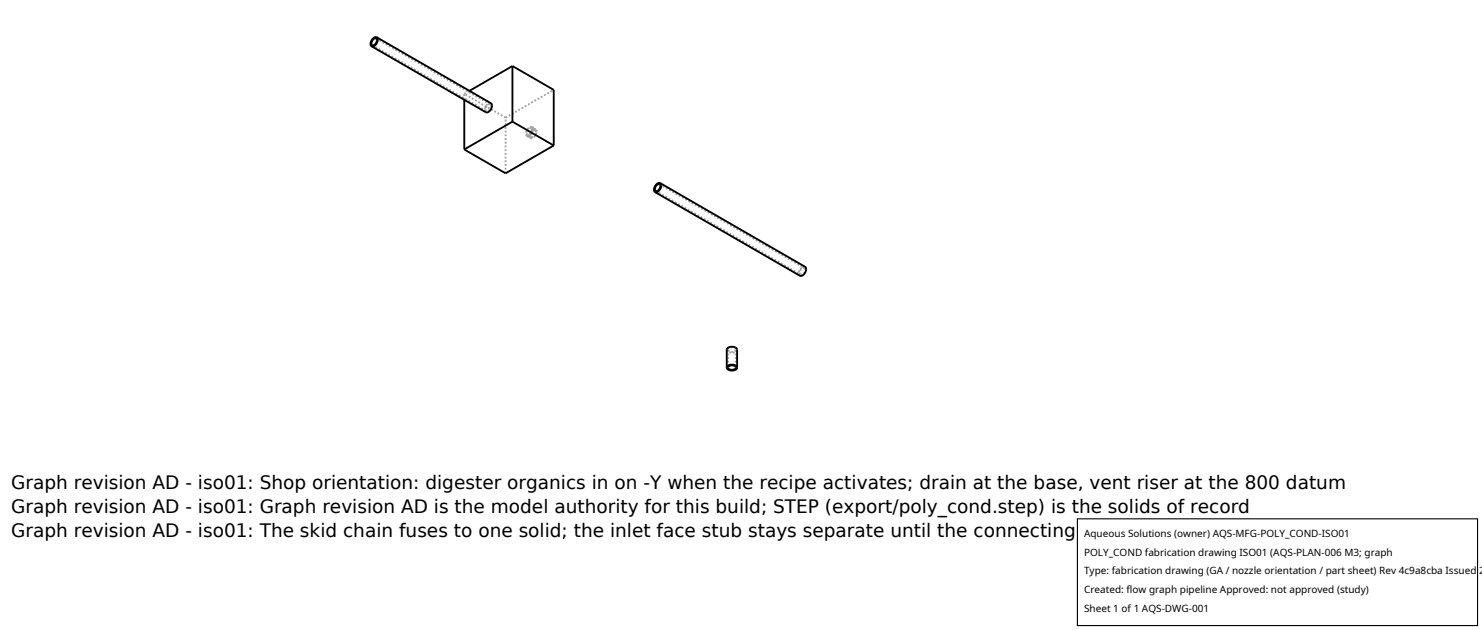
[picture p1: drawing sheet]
<svg xmlns="http://www.w3.org/2000/svg" width="212mm" height="90mm" viewBox="0 0 212 90" stroke-linecap="round" stroke-linejoin="round" font-family="sans-serif">
<defs><g id="words">
<g font-size="2.6">
<text x="1.6" y="69.8">Graph revision AD - iso01: Shop orientation: digester organics in on -Y when the recipe activates; drain at the base, vent riser at the 800 datum</text>
<text x="1.6" y="73.3">Graph revision AD - iso01: Graph revision AD is the model authority for this build; STEP (export/poly_cond.step) is the solids of record</text>
<text x="1.6" y="76.7">Graph revision AD - iso01: The skid chain fuses to one solid; the inlet face stub stays separate until the connecting line makes its joint (check.solids_note)</text>
</g>
<g font-size="1.4">
<text x="154.8" y="76.6">Aqueous Solutions (owner) AQS-MFG-POLY_COND-ISO01</text>
<text x="154.8" y="79.3">POLY_COND fabrication drawing ISO01 (AQS-PLAN-006 M3; graph</text>
<text x="154.8" y="82">Type: fabrication drawing (GA / nozzle orientation / part sheet) Rev 4c9a8cba Issued 2</text>
<text x="154.8" y="84.7">Created: flow graph pipeline Approved: not approved (study)</text>
<text x="154.8" y="87.4">Sheet 1 of 1 AQS-DWG-001</text>
</g>
</g></defs>
<g fill="none" stroke="#a0a0a0" stroke-width=".26" stroke-dasharray=".3 .3" stroke-linecap="butt">
<path d="M53.2 6.4l16.3 9.5M53.7 5.5l16.3 9.4M66.3 14.3v-.9M66.3 13.4l.8-.4M69.4 16l-.2-.3 .2-.5 .4-.4 .3-.1M69.5 15.9l-.1-.3 .1-.4 .3-.3h.2M70 14.9l.1 .3M70.1 15.2l-.2 .5-.2 .2h-.2M72.2 16.8l-5.9-3.4M72.2 16.8l6.9-4M75.3 19.4l-.2-.3 .2-.5 .3-.4 .4-.1M75.3 19.4l.5 .3"/>
<path d="M75.4 19.3l-.1-.3 .1-.3 .2-.4h.3M75.4 19.3l.5 .2M75.8 19.7h.2l.3-.2 .3-.4 .1-.3M75.9 19.5l.2 .1 .2-.2 .2-.6M75.9 18.3l.1 .3M75.9 18.3l.5 .3M76 18.1l.2 .4M76 18.1l.5 .3M76 18.6l-.2 .5-.2 .2h-.2M76.2 18.5l-.1 .3-.3 .4-.3 .2h-.2M76.4 18.6h-.3l-.2 .3-.1 .4 .1 .2M76.5 18.4l-.3 .1-.4 .3-.2 .6 .2 .3"/>
<path d="M76.5 18.8l-.1-.2M76.7 18.8l-.2-.4M72.2 24.7v-7.9M93.7 27.3l20.6 11.9M94.2 26.3l20.7 12M114.3 39.2h.2l.3-.2 .2-.5M114.9 38.3h-.3l-.3 .3-.1 .3 .1 .3M115 38.1h-.4l-.4 .4-.1 .5 .1 .4M115 38.5l-.1-.2M104 49.9l.1-.1 .2-.2 .6 .1M104 49.9v2.6M104.9 49.7l.2 .2"/>
<path d="M105.1 49.9l-.2 .3-.3 .1-.4-.1-.2-.3M105.1 49.9v2.6M105.3 49.9l-.2 .3-.5 .2-.6-.2-.2-.3"/>
</g>
<g fill="none" stroke="#000" stroke-width=".26">
<path d="M53.3 5.6l.4-.1 .1 .3-.2 .5-.3 .2-.2-.1v-.3zM53.8 5.3l16.3 9.4 .2 .4-.2 .5-.4 .4h-.3l-16.3-9.4M53.8 5.3l.2 .3-.2 .6-.3 .4h-.4M53.8 5.3l-.4 .1-.3 .4-.2 .4 .2 .4M66.3 14.3v7M73.2 17.4l5.9 3.4M73.2 17.4l-6.9 3.9M73.2 9.4l-6.1 3.6M73.2 9.4v8M73.2 9.4l5.9 3.4v8M79.1 20.8l-6.9 3.9-5.9-3.4M93.8 26.5l.3-.2 .2 .3-.2 .5-.4 .2-.1-.1-.1-.2z"/>
<path d="M94.3 26.1l20.7 12 .1 .4-.1 .5-.4 .3-.3 .1-20.7-12M94.3 26.1l.1 .4-.1 .5-.4 .4h-.3M94.3 26.1l-.4 .1-.3 .4-.2 .5 .2 .3M103.8 52.5l.2-.3 .5-.1 .5 .1 .3 .3M103.8 52.5l.2 .3 .5 .1 .5-.1 .3-.3M103.8 52.5v-2.6l.3-.3 .4-.1 .5 .1 .3 .3v2.6M104.1 52.3l.2-.1h.4l.3 .1 .1 .2-.3 .3h-.4l-.4-.2z"/>
</g>
<path d="M153.9 74.1h57.1v15.2h-57.1z" fill="#fff" stroke="#000" stroke-width=".16"/>
<use href="#words"/>
</svg>
